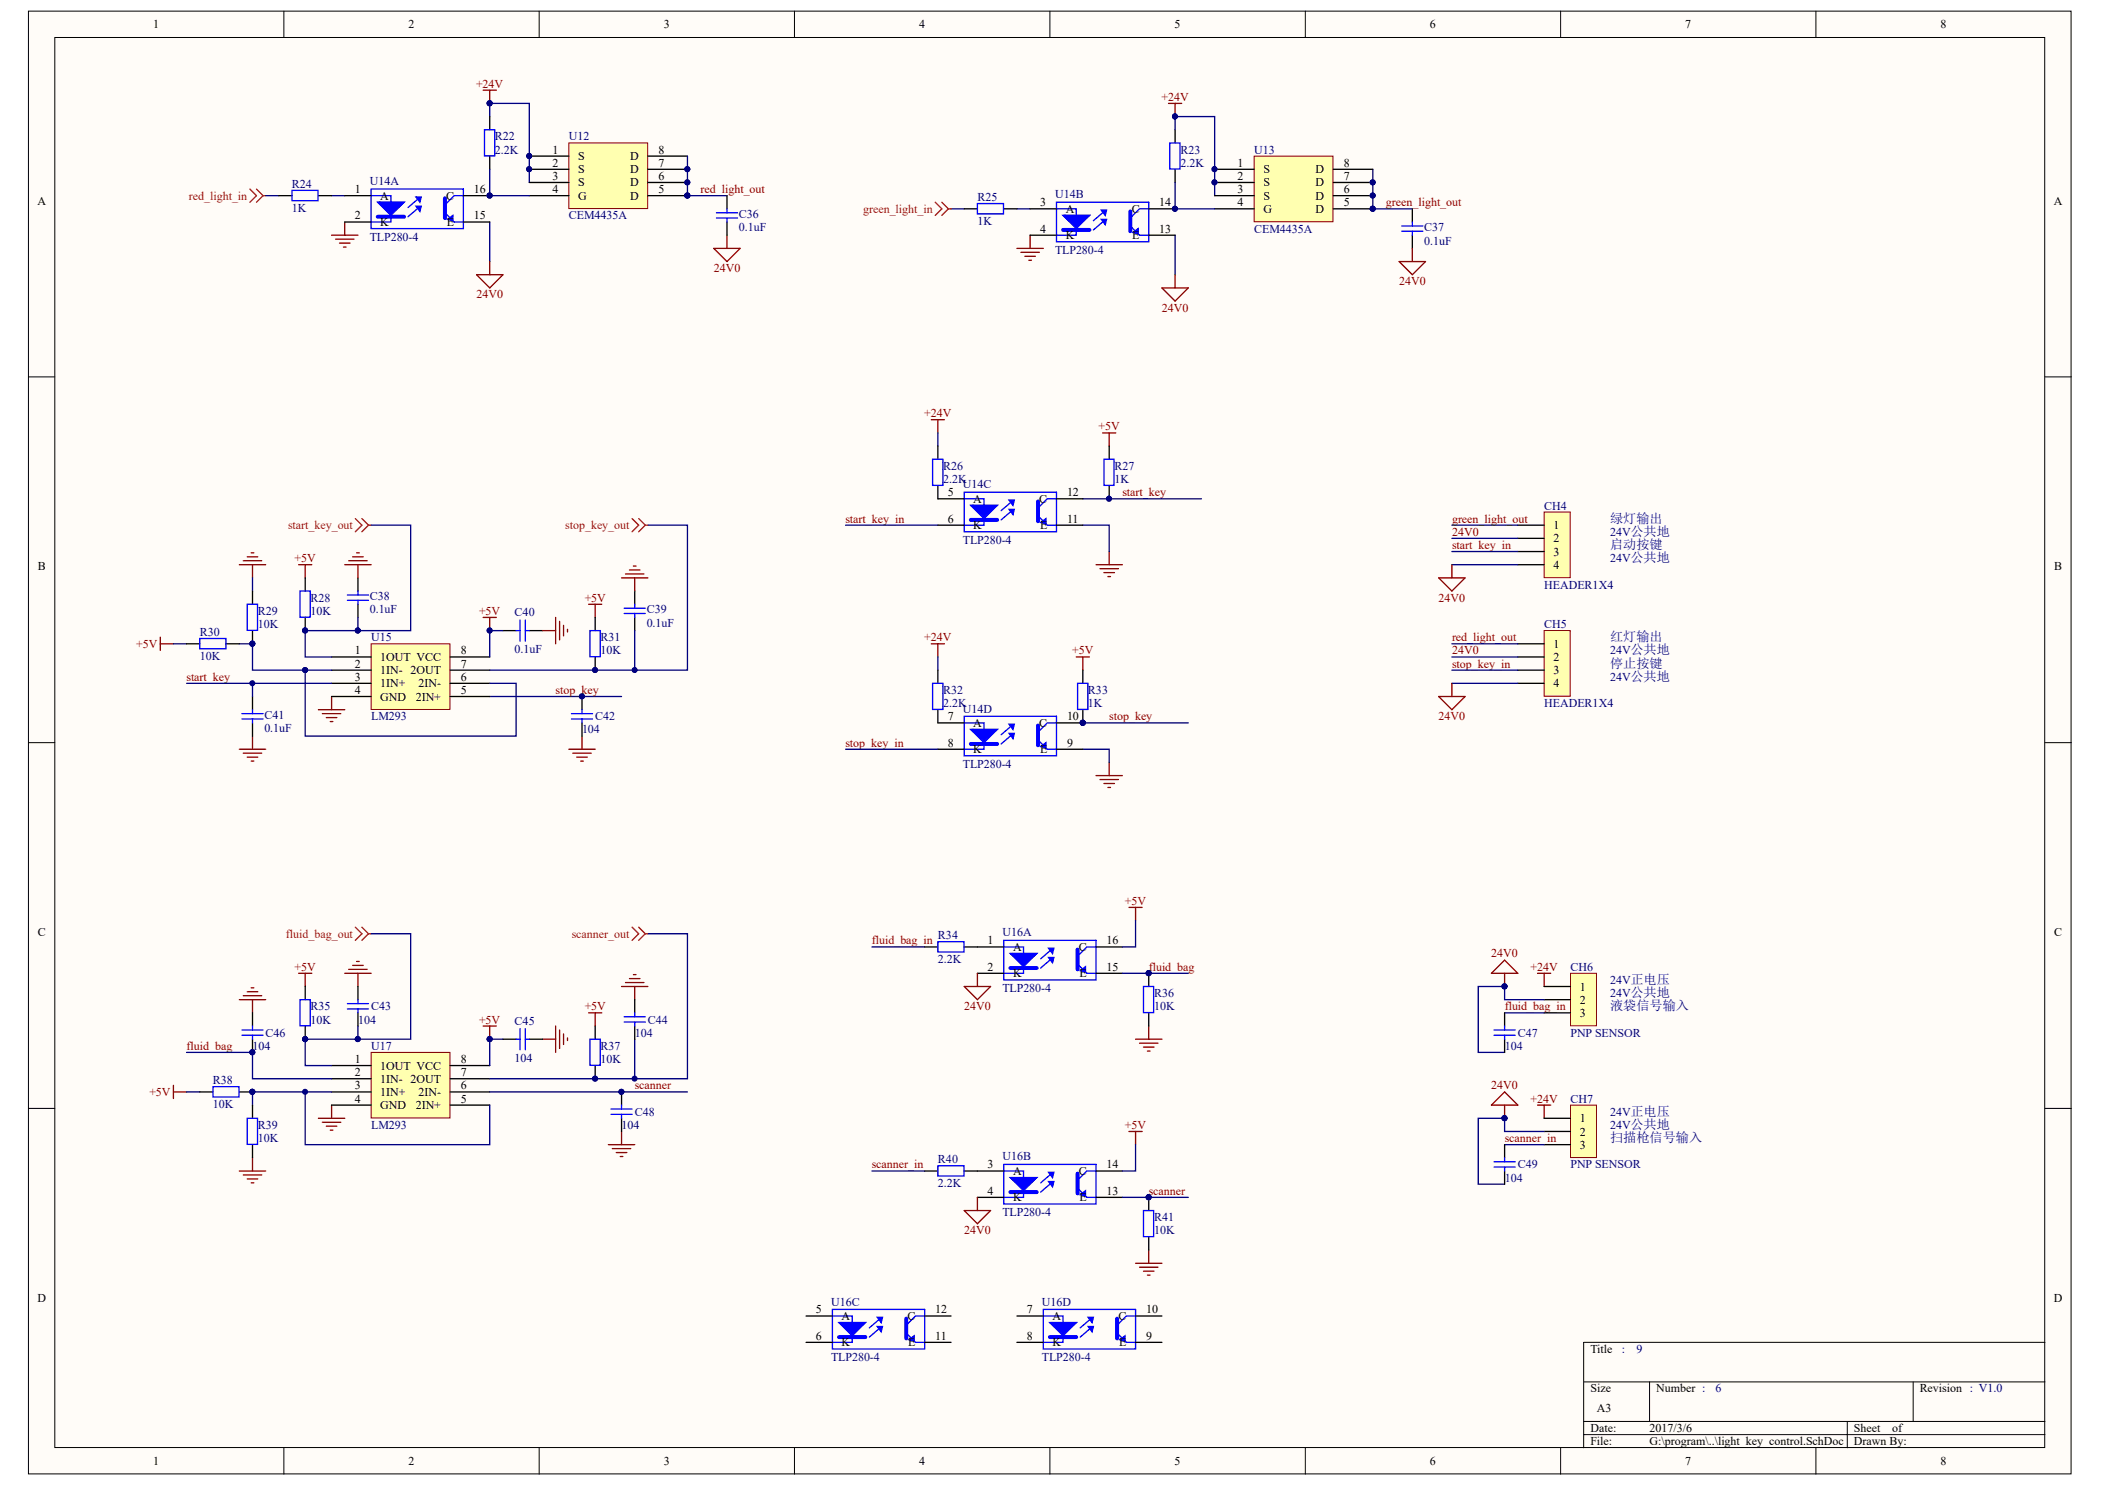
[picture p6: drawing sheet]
<svg xmlns="http://www.w3.org/2000/svg" width="297mm" height="210mm" viewBox="0 0 297 210" stroke-linecap="round" stroke-linejoin="round" font-family="sans-serif">
<defs><g id="words">
<g font-size="1.9" fill="#000080">
<text x="227.2" y="73.7">绿灯输出</text>
<text x="227.2" y="77.4">启动按键</text>
<text x="227.2" y="90.5">红灯输出</text>
<text x="227.2" y="94.2">停止按键</text>
<text x="227.2" y="142.5">液袋信号输入</text>
<text x="227.2" y="161.1">扫描枪信号输入</text>
</g>
<g font-size="1.7">
<text x="21.6" y="4">1</text>
<text x="57.6" y="4">2</text>
<text x="93.7" y="4">3</text>
<text x="129.7" y="4">4</text>
<text x="165.7" y="4">5</text>
<text x="201.8" y="4">6</text>
<text x="237.8" y="4">7</text>
<text x="273.8" y="4">8</text>
<text x="77.9" y="21.7">1</text>
<text x="77.9" y="23.5">2</text>
<text x="81.6" y="22.6">S</text>
<text x="88.9" y="22.6">D</text>
<text x="92.9" y="23.5">7</text>
<text x="92.9" y="21.7">8</text>
<text x="174.6" y="23.5">1</text>
<text x="189.6" y="23.5">8</text>
<text x="5.3" y="28.9">A</text>
<text x="50.1" y="27.2">1</text>
<text x="53.7" y="28.2">A</text>
<text x="62.9" y="28.2">C</text>
<text x="66.9" y="27.2">16</text>
<text x="77.9" y="25.4">3</text>
<text x="77.9" y="27.2">4</text>
<text x="81.6" y="24.4">S</text>
<text x="81.6" y="26.3">S</text>
<text x="81.6" y="28.2">G</text>
<text x="88.9" y="28.2">D</text>
<text x="88.9" y="26.3">D</text>
<text x="88.9" y="24.4">D</text>
<text x="92.9" y="27.2">5</text>
<text x="92.9" y="25.4">6</text>
<text x="146.8" y="29.1">3</text>
<text x="163.6" y="29.1">14</text>
<text x="174.6" y="25.4">2</text>
<text x="174.6" y="27.2">3</text>
<text x="174.6" y="29.1">4</text>
<text x="178.3" y="24.4">S</text>
<text x="178.3" y="26.3">S</text>
<text x="178.3" y="28.2">S</text>
<text x="185.6" y="28.2">D</text>
<text x="185.6" y="26.3">D</text>
<text x="185.6" y="24.4">D</text>
<text x="189.6" y="29.1">5</text>
<text x="189.6" y="27.2">6</text>
<text x="189.6" y="25.4">7</text>
<text x="289.8" y="28.9">A</text>
<text x="50.1" y="30.9">2</text>
<text x="53.7" y="31.9">K</text>
<text x="63.1" y="31.9">E</text>
<text x="66.9" y="30.9">15</text>
<text x="146.8" y="32.8">4</text>
<text x="150.4" y="30">A</text>
<text x="150.4" y="33.7">K</text>
<text x="159.7" y="30">C</text>
<text x="159.8" y="33.7">E</text>
<text x="163.6" y="32.8">13</text>
<text x="178.3" y="30">G</text>
<text x="185.6" y="30">D</text>
<text x="133.8" y="70">5</text>
<text x="137.3" y="70.9">A</text>
<text x="146.6" y="70.9">C</text>
<text x="150.6" y="70">12</text>
<text x="133.8" y="73.7">6</text>
<text x="137.3" y="74.7">K</text>
<text x="146.8" y="74.7">E</text>
<text x="150.6" y="73.7">11</text>
<text x="219.2" y="74.7">1</text>
<text x="219.2" y="76.5">2</text>
<text x="5.3" y="80.4">B</text>
<text x="219.2" y="78.4">3</text>
<text x="219.2" y="80.2">4</text>
<text x="289.9" y="80.4">B</text>
<text x="50.1" y="92.3">1</text>
<text x="50.1" y="94.2">2</text>
<text x="53.7" y="93.2">1OUT VCC</text>
<text x="53.7" y="95.1">1IN- 2OUT</text>
<text x="65" y="94.2">7</text>
<text x="65" y="92.3">8</text>
<text x="219.2" y="91.4">1</text>
<text x="219.2" y="93.2">2</text>
<text x="219.2" y="95.1">3</text>
<text x="50.1" y="96">3</text>
<text x="50.1" y="97.9">4</text>
<text x="53.7" y="97">1IN+</text>
<text x="53.7" y="98.8">GND</text>
<text x="58.7" y="98.8">2IN+</text>
<text x="59.1" y="97">2IN-</text>
<text x="65" y="97.9">5</text>
<text x="65" y="96">6</text>
<text x="133.8" y="101.6">7</text>
<text x="150.6" y="101.6">10</text>
<text x="219.2" y="97">4</text>
<text x="133.8" y="105.3">8</text>
<text x="137.3" y="102.5">A</text>
<text x="137.3" y="106.3">K</text>
<text x="146.6" y="102.5">C</text>
<text x="146.8" y="106.3">E</text>
<text x="150.6" y="105.3">9</text>
<text x="5.3" y="132.1">C</text>
<text x="139.3" y="133.2">1</text>
<text x="139.3" y="137">2</text>
<text x="143" y="134.1">A</text>
<text x="143" y="137.9">K</text>
<text x="152.3" y="134.1">C</text>
<text x="152.3" y="137.9">E</text>
<text x="156.1" y="133.2">16</text>
<text x="156.1" y="137">15</text>
<text x="289.9" y="132.1">C</text>
<text x="222.9" y="139.7">1</text>
<text x="222.9" y="141.6">2</text>
<text x="222.9" y="143.5">3</text>
<text x="50.1" y="150">1</text>
<text x="65" y="150">8</text>
<text x="50.1" y="151.8">2</text>
<text x="50.1" y="153.7">3</text>
<text x="50.1" y="155.5">4</text>
<text x="53.7" y="150.9">1OUT VCC</text>
<text x="53.7" y="152.8">1IN- 2OUT</text>
<text x="53.7" y="154.6">1IN+</text>
<text x="59.1" y="154.6">2IN-</text>
<text x="65" y="155.5">5</text>
<text x="65" y="153.7">6</text>
<text x="65" y="151.8">7</text>
<text x="53.7" y="156.5">GND</text>
<text x="58.7" y="156.5">2IN+</text>
<text x="222.9" y="158.3">1</text>
<text x="222.9" y="160.2">2</text>
<text x="139.3" y="164.8">3</text>
<text x="143" y="165.8">A</text>
<text x="152.3" y="165.8">C</text>
<text x="156.1" y="164.8">14</text>
<text x="222.9" y="162">3</text>
<text x="139.3" y="168.5">4</text>
<text x="143" y="169.5">K</text>
<text x="152.3" y="169.5">E</text>
<text x="156.1" y="168.5">13</text>
<text x="5.3" y="183.7">D</text>
<text x="115.1" y="185.3">5</text>
<text x="132" y="185.3">12</text>
<text x="144.9" y="185.3">7</text>
<text x="161.7" y="185.3">10</text>
<text x="289.8" y="183.7">D</text>
<text x="115.1" y="189">6</text>
<text x="118.8" y="186.2">A</text>
<text x="118.8" y="189.9">K</text>
<text x="128" y="186.2">C</text>
<text x="128.1" y="189.9">E</text>
<text x="132" y="189">11</text>
<text x="144.9" y="189">8</text>
<text x="148.5" y="186.2">A</text>
<text x="148.5" y="189.9">K</text>
<text x="157.8" y="186.2">C</text>
<text x="157.9" y="189.9">E</text>
<text x="161.7" y="189">9</text>
<text x="224.4" y="190.8">Title</text>
<text x="224.4" y="196.4">Size</text>
<text x="233.7" y="196.4">Number :</text>
<text x="270.9" y="196.4">Revision : V1.0</text>
<text x="224.4" y="202">Date:</text>
<text x="224.4" y="203.9">File:</text>
<text x="225.3" y="199.2">A3</text>
<text x="232.8" y="202">2017/3/6</text>
<text x="232.8" y="203.9">G:\program\..\light_key_control.SchDoc</text>
<text x="261.6" y="202">Sheet</text>
<text x="261.6" y="203.9">Drawn By:</text>
<text x="267" y="202">of</text>
<text x="21.6" y="206.6">1</text>
<text x="57.6" y="206.6">2</text>
<text x="93.7" y="206.6">3</text>
<text x="129.7" y="206.6">4</text>
<text x="165.7" y="206.6">5</text>
<text x="201.8" y="206.6">6</text>
<text x="237.8" y="206.6">7</text>
<text x="273.8" y="206.6">8</text>
</g>
<g font-size="1.7" fill="#800000">
<text x="67.2" y="12.4">+24V</text>
<text x="163.9" y="14.2">+24V</text>
<text x="98.9" y="27.2">red_light_out</text>
<text x="195.6" y="29.1">green_light_out</text>
<text x="100.7" y="38.4">24V0</text>
<text x="197.4" y="40.2">24V0</text>
<text x="67.3" y="42.1">24V0</text>
<text x="164" y="44">24V0</text>
<text x="130.4" y="58.9">+24V</text>
<text x="155" y="60.7">+5V</text>
<text x="158.4" y="70">start_key</text>
<text x="119.3" y="73.7">start_key_in</text>
<text x="204.9" y="77.4">start_key_in</text>
<text x="204.9" y="75.6">24V0</text>
<text x="204.9" y="73.7">green_light_out</text>
<text x="41.6" y="79.3">+5V</text>
<text x="67.6" y="86.7">+5V</text>
<text x="82.5" y="84.9">+5V</text>
<text x="203" y="84.9">24V0</text>
<text x="19.2" y="91.4">+5V</text>
<text x="130.4" y="90.5">+24V</text>
<text x="151.3" y="92.3">+5V</text>
<text x="204.9" y="90.5">red_light_out</text>
<text x="204.9" y="94.2">stop_key_in</text>
<text x="204.9" y="92.3">24V0</text>
<text x="26.3" y="96">start_key</text>
<text x="78.4" y="97.9">stop_key</text>
<text x="156.5" y="101.6">stop_key</text>
<text x="203" y="101.6">24V0</text>
<text x="119.3" y="105.3">stop_key_in</text>
<text x="158.7" y="127.6">+5V</text>
<text x="41.6" y="137">+5V</text>
<text x="123" y="133.2">fluid_bag_in</text>
<text x="162.1" y="137">fluid_bag</text>
<text x="210.4" y="135.1">24V0</text>
<text x="216" y="137">+24V</text>
<text x="82.5" y="142.5">+5V</text>
<text x="136.1" y="142.5">24V0</text>
<text x="212.3" y="142.5">fluid_bag_in</text>
<text x="26.3" y="148.1">fluid_bag</text>
<text x="67.6" y="144.4">+5V</text>
<text x="21.1" y="154.6">+5V</text>
<text x="89.6" y="153.7">scanner</text>
<text x="210.4" y="153.7">24V0</text>
<text x="216" y="155.5">+24V</text>
<text x="158.7" y="159.3">+5V</text>
<text x="212.3" y="161.1">scanner_in</text>
<text x="123" y="164.8">scanner_in</text>
<text x="162.1" y="168.5">scanner</text>
<text x="136.1" y="174.1">24V0</text>
</g>
<g font-size="1.7" fill="#000080">
<text x="69.8" y="21.7">2.2K</text>
<text x="69.8" y="19.8">R22</text>
<text x="80.3" y="19.8">U12</text>
<text x="166.6" y="23.5">2.2K</text>
<text x="166.6" y="21.7">R23</text>
<text x="177" y="21.7">U13</text>
<text x="41.2" y="29.9">1K</text>
<text x="41.2" y="26.5">R24</text>
<text x="52.2" y="26.1">U14A</text>
<text x="137.9" y="28.4">R25</text>
<text x="148.9" y="28">U14B</text>
<text x="52.2" y="33.9">TLP280-4</text>
<text x="80.3" y="30.9">CEM4435A</text>
<text x="104.3" y="32.6">0.1uF</text>
<text x="104.3" y="30.8">C36</text>
<text x="137.9" y="31.7">1K</text>
<text x="148.9" y="35.8">TLP280-4</text>
<text x="177" y="32.8">CEM4435A</text>
<text x="201" y="34.5">0.1uF</text>
<text x="201" y="32.6">C37</text>
<text x="133.1" y="68.2">2.2K</text>
<text x="133.1" y="66.3">R26</text>
<text x="135.9" y="68.9">U14C</text>
<text x="157.3" y="68.2">1K</text>
<text x="157.3" y="66.3">R27</text>
<text x="217.9" y="71.9">CH4</text>
<text x="135.9" y="76.7">TLP280-4</text>
<text x="227.2" y="75.6">24V公共地</text>
<text x="217.9" y="83">HEADER1X4</text>
<text x="227.2" y="79.3">24V公共地</text>
<text x="28.2" y="89.7">R30</text>
<text x="36.4" y="88.6">10K</text>
<text x="36.4" y="86.7">R29</text>
<text x="43.8" y="86.7">10K</text>
<text x="43.8" y="84.9">R28</text>
<text x="52.2" y="86.5">0.1uF</text>
<text x="52.2" y="84.7">C38</text>
<text x="72.6" y="86.9">C40</text>
<text x="91.3" y="88.4">0.1uF</text>
<text x="91.3" y="86.5">C39</text>
<text x="217.9" y="88.6">CH5</text>
<text x="28.2" y="93.1">10K</text>
<text x="52.4" y="90.5">U15</text>
<text x="72.6" y="92.1">0.1uF</text>
<text x="84.7" y="92.3">10K</text>
<text x="84.7" y="90.5">R31</text>
<text x="227.2" y="92.3">24V公共地</text>
<text x="37.3" y="101.4">C41</text>
<text x="52.4" y="101.6">LM293</text>
<text x="84" y="101.6">C42</text>
<text x="133.1" y="99.7">2.2K</text>
<text x="133.1" y="97.9">R32</text>
<text x="135.9" y="100.5">U14D</text>
<text x="153.5" y="99.7">1K</text>
<text x="153.5" y="97.9">R33</text>
<text x="217.9" y="99.7">HEADER1X4</text>
<text x="227.2" y="96">24V公共地</text>
<text x="37.3" y="103.3">0.1uF</text>
<text x="82.1" y="103.5">104</text>
<text x="135.9" y="108.3">TLP280-4</text>
<text x="132.4" y="135.8">2.2K</text>
<text x="132.4" y="132.5">R34</text>
<text x="141.4" y="132.1">U16A</text>
<text x="221.6" y="137">CH6</text>
<text x="43.8" y="142.5">R35</text>
<text x="52.4" y="142.5">C43</text>
<text x="141.4" y="139.9">TLP280-4</text>
<text x="162.9" y="142.5">10K</text>
<text x="162.9" y="140.7">R36</text>
<text x="227.2" y="140.7">24V公共地</text>
<text x="227.2" y="138.8">24V正电压</text>
<text x="35.6" y="148.1">104</text>
<text x="37.5" y="146.2">C46</text>
<text x="43.8" y="144.4">10K</text>
<text x="50.5" y="144.4">104</text>
<text x="52.4" y="148.1">U17</text>
<text x="72.6" y="149.8">104</text>
<text x="72.6" y="144.6">C45</text>
<text x="84.7" y="150">10K</text>
<text x="84.7" y="148.1">R37</text>
<text x="89.6" y="146.2">104</text>
<text x="91.4" y="144.4">C44</text>
<text x="212.3" y="148.1">104</text>
<text x="214.2" y="146.2">C47</text>
<text x="221.6" y="146.2">PNP SENSOR</text>
<text x="30" y="152.9">R38</text>
<text x="221.6" y="155.5">CH7</text>
<text x="30" y="156.3">10K</text>
<text x="36.4" y="161.1">10K</text>
<text x="36.4" y="159.3">R39</text>
<text x="52.4" y="159.3">LM293</text>
<text x="87.7" y="159.3">104</text>
<text x="89.6" y="157.4">C48</text>
<text x="227.2" y="159.3">24V公共地</text>
<text x="227.2" y="157.4">24V正电压</text>
<text x="132.4" y="167.4">2.2K</text>
<text x="132.4" y="164.1">R40</text>
<text x="141.4" y="163.7">U16B</text>
<text x="212.3" y="166.7">104</text>
<text x="214.2" y="164.8">C49</text>
<text x="221.6" y="164.8">PNP SENSOR</text>
<text x="141.4" y="171.5">TLP280-4</text>
<text x="162.9" y="172.3">R41</text>
<text x="162.9" y="174.1">10K</text>
<text x="117.3" y="184.2">U16C</text>
<text x="147" y="184.2">U16D</text>
<text x="117.3" y="192">TLP280-4</text>
<text x="147" y="192">TLP280-4</text>
<text x="228.9" y="190.8">:</text>
<text x="230.9" y="190.8">9</text>
<text x="242.1" y="196.4">6</text>
</g>
<g font-size="1.7" fill="#f00">
<text x="26.7" y="28.2">red_light_in</text>
<text x="121.8" y="30">green_light_in</text>
<text x="40.6" y="74.7">start_key_out</text>
<text x="79.8" y="74.7">stop_key_out</text>
<text x="40.3" y="132.3">fluid_bag_out</text>
<text x="80.7" y="132.3">scanner_out</text>
</g>
</g></defs>
<g fill="#fffcf8" stroke="#000" stroke-width=".14">
<path d="M4 1.6h288.3v206.3h-288.3z"/>
<path d="M7.7 5.3h280.8v198.9h-280.8z"/>
</g>
<g fill="none" stroke="#000" stroke-width=".14">
<path d="M40.1 1.6v3.7M76.1 1.6v3.7M112.1 1.6v3.7M148.2 1.6v3.7M184.2 1.6v3.7M220.2 1.6v3.7M256.2 1.6v3.7M4 53.2h3.7M288.6 53.2h3.7M4 104.8h3.7M288.6 104.8h3.7M4 156.4h3.7"/>
<path d="M288.6 156.4h3.7M223.5 194.9h65.1M232.8 194.9v5.6M270 194.9v5.6M288.6 189.4h-65.1v14.8M40.1 204.2v3.8M76.1 204.2v3.8M112.1 204.2v3.8M148.2 204.2v3.8M184.2 204.2v3.8M220.2 204.2v3.8M223.5 200.5h65.1"/>
<path d="M223.5 202.4h65.1M256.2 204.2v3.8M260.7 200.5v3.7"/>
</g>
<g fill="none" stroke="#800000" stroke-width=".19">
<path d="M68.2 12.7h1.8M69.1 12.7v1.9M164.9 14.6h1.8M165.8 14.6v1.8M46.8 33.2h3.7M47.3 33.7h2.7M47.9 34.3h1.5M48.5 34.9h.3M48.6 31.3v1.9M67.2 38.8h3.8l-1.9 1.8zM69.1 36.9v1.9M100.7 35h3.7l-1.8 1.9z"/>
<path d="M102.6 33.2v1.8M143.5 35h3.7M144.1 35.6h2.6M144.6 36.2h1.5M145.2 36.7h.3M145.4 33.2v1.8M165.8 38.8v1.8M197.4 36.9h3.8l-1.9 1.9zM199.3 35v1.9M164 40.6h3.7l-1.9 1.9z"/>
</g>
<g fill="#000080" stroke="#000080" stroke-width=".14">
<circle cx="69.1" cy="14.6" r=".35"/>
<circle cx="165.8" cy="16.4" r=".35"/>
</g>
<path d="M46.8 27.6h1.8M69.1 31.3v5.6M143.5 29.5h1.9M165.8 33.2v5.6" fill="none" stroke="#000080" stroke-width=".19"/>
<path d="M165.8 18.3v1.9M165.8 23.9v1.8M199.3 29.5v1.8M199.3 33.2v1.8" fill="none" stroke="#000" stroke-width=".19"/>
<path d="M165.1 20.2h1.4v3.6h-1.4zM197.8 32.6h3M197.8 31.9h3M199.3 31.3v.6M199.3 32.6v.6" fill="none" stroke="#00f" stroke-width=".19"/>
<path d="M217.9 72.2h3.7v9.3h-3.7z" fill="#ffffb0" stroke="#800000" stroke-width=".14"/>
<path d="M214.2 74.1h3.7M214.2 75.9h3.7M214.2 77.8h3.7M214.2 79.7h3.7" fill="none" stroke="#000" stroke-width=".19"/>
<path d="M217.9 89h3.7v9.2h-3.7z" fill="#ffffb0" stroke="#800000" stroke-width=".14"/>
<path d="M35.6 98.3v1.8M50.5 81.5v1.9M50.5 85.2v1.9M71 89h1.8M74.7 89h1.8M89.6 83.4v1.8M89.6 87.1v1.9M214.2 90.8h3.7M214.2 92.7h3.7M214.2 94.5h3.7M214.2 96.4h3.7M35.6 102v1.8" fill="none" stroke="#000" stroke-width=".19"/>
<path d="M35.3 26.7l.9 .9-.9 .9M36.2 26.7l.9 .9M37.1 27.6l-.9 .9M37.1 27.6h.4M132 28.5l.9 1-.9 .9M132.9 28.5l.9 1M133.8 29.5l-.9 .9M133.8 29.5h.4" fill="none" stroke="#f00" stroke-width=".19"/>
<path d="M37.5 27.6h1.9M134.2 29.5h1.9M193.7 23.9v5.6h5.6M24.5 90.8h1.8M69.1 98.3h18.6M132.3 92.7v1.8M152.8 105.7h3.7v1.8" fill="none" stroke="#000080" stroke-width=".19"/>
<g fill="#000080" stroke="#000080" stroke-width=".14">
<circle cx="193.7" cy="29.4" r=".35"/>
<circle cx="69.1" cy="88.9" r=".35"/>
</g>
<g fill="none" stroke="#800000" stroke-width=".19">
<path d="M33.8 79.7h3.7M34.3 79.1h2.6M34.9 78.5h1.5M35.4 78h.4M35.6 79.7v1.8M42.1 79.7h1.9M43.1 79.7v1.8M48.6 79.7h3.8M49.2 79.1h2.6M49.8 78.5h1.5M50.3 78h.4M50.5 79.7v1.8"/>
<path d="M89.4 79.8h.4M154.7 79.7h3.7M155.6 61.1h1.9M156.5 61.1v1.8M156.5 77.8v1.9M22.6 89.9v1.8M22.6 90.8h1.9M46.8 98.3v1.8M68.2 87.1h1.8M69.1 87.1v1.9M76.5 89h1.9M78.4 87.1v3.7"/>
<path d="M79 87.7v2.6M79.5 88.2v1.5M80.1 88.8v.3M83.1 85.2h1.8M84 85.2v1.9M87.7 81.5h3.7M88.3 81h2.6M88.8 80.4h1.5M89.6 81.5v1.9M131.4 90.8h1.9M132.3 90.8v1.9M151.9 92.7h1.8"/>
<path d="M152.8 92.7v1.8M155.2 80.2h2.6M155.8 80.8h1.5M156.3 81.3h.4M33.8 105.7h3.7M34.3 106.2h2.6M34.9 106.8h1.5M35.4 107.4h.4M35.6 103.8v1.9M44.9 100.1h3.7M45.5 100.7h2.6M46 101.2h1.5"/>
<path d="M46.6 101.8h.4M80.3 105.7h3.7M80.8 106.2h2.6M81.4 106.8h1.5M81.9 107.4h.4M82.1 103.8v1.9M154.7 109.4h3.7M155.2 110h2.6M155.8 110.5h1.5M156.3 111.1h.4M156.5 107.5v1.9"/>
</g>
<g fill="none" stroke="#00f" stroke-width=".19">
<path d="M49 84.7h3M49 83.9h3M50.5 83.4v.5M50.5 84.7v.5M72.8 89h.6M73.4 87.5v2.9M74.1 87.5v2.9M74.1 89h.6M88.1 86.5h3M88.1 85.8h3M89.6 85.2v.6M89.6 86.5v.6"/>
<path d="M34.1 100.7h3M34.1 101.4h3M35.6 100.1v.6M35.6 101.4v.6"/>
</g>
<path d="M52.4 90.8h11.1v9.3h-11.1z" fill="#ffffb0" stroke="#800000" stroke-width=".14"/>
<path d="M46.8 92.7h5.6M46.8 94.5h5.6M46.8 96.4h5.6M46.8 98.3h5.6M63.5 92.7h5.6M63.5 94.5h5.6M63.5 96.4h5.6M63.5 98.3h5.6" fill="none" stroke="#000" stroke-width=".19"/>
<g fill="none" stroke="#000080" stroke-width=".19">
<path d="M52.4 74.1h5.5v14.9h-7.4M91.4 74.1h5.6v20.4h-27.9M119.3 74.1h13M132.3 61.1v1.8M152.8 74.1h3.7v3.7M152.8 70.4h16.7M204.9 74.1h9.3M204.9 77.8h9.3M204.9 75.9h9.3M204.9 79.7h9.3M26.3 96.4h20.5M35.6 81.5v1.9"/>
<path d="M35.6 96.4v1.9M46.8 94.5h-3.7v9.3h29.7v-7.4h-3.7M71 89h-1.9v3.7M89.6 89v5.5M204.9 96.4h9.3M204.9 90.8h9.3M204.9 92.7h9.3M204.9 94.5h9.3M119.3 105.7h13M152.8 102h14.9M26.3 154h1.9"/>
</g>
<g fill="#000080" stroke="#000080" stroke-width=".14">
<circle cx="69.1" cy="88.9" r=".35"/>
<circle cx="43.1" cy="94.5" r=".35"/>
<circle cx="35.6" cy="96.4" r=".35"/>
<circle cx="152.8" cy="102" r=".35"/>
<circle cx="50.5" cy="88.9" r=".35"/>
<circle cx="89.5" cy="94.5" r=".35"/>
<circle cx="69.1" cy="146.6" r=".35"/>
<circle cx="162.1" cy="168.9" r=".35"/>
</g>
<g fill="none" stroke="#800000" stroke-width=".19">
<path d="M131.4 59.2h1.9M132.3 59.2v1.9M204.9 79.7v1.8M203 81.5h3.7l-1.8 1.9zM203 98.3h3.7l-1.8 1.8zM204.9 96.4v1.9M34.9 139.9h1.5M35.4 139.3h.4M42.1 137.3h1.9M43.1 137.3v1.9M48.6 137.3h3.8M49.2 136.7h2.6"/>
<path d="M49.8 136.2h1.5M50.3 135.6h.4M50.5 137.3v1.9M87.7 139.2h3.7M88.3 138.6h2.6M88.8 138h1.5M89.4 137.5h.4M89.6 139.2v1.8M24.5 153.1v1.9M24.5 154h1.8M33.8 141h3.7M34.3 140.5h2.6"/>
<path d="M35.6 141v1.9M44.9 157.8h3.7M45.5 158.3h2.6M46 158.9h1.5M46.6 159.4h.4M46.8 155.9v1.9M68.2 144.7h1.8M69.1 144.7v1.9M76.5 146.6h1.9M78.4 144.7v3.8M79 145.3v2.6M79.5 145.9v1.4"/>
<path d="M80.1 146.4v.4M83.1 142.9h1.8M84 142.9v1.8M87.7 159.6v1.9M33.8 165.2h3.7M34.3 165.7h2.6M34.9 166.3h1.5M35.4 166.9h.4M35.6 163.3v1.9M85.8 161.5h3.8M86.4 162h2.6M87 162.6h1.5"/>
<path d="M87.5 163.1h.4"/>
</g>
<path d="M50.1 73.2l1 .9-1 .9M51.1 73.2l.9 .9M52 74.1l-.9 .9M52 74.1h.4M89.2 73.2l.9 .9-.9 .9M90.1 73.2l1 .9M91.1 74.1h.3M91.1 74.1l-1 .9" fill="none" stroke="#f00" stroke-width=".19"/>
<path d="M52.4 148.5h11.1v9.2h-11.1z" fill="#ffffb0" stroke="#800000" stroke-width=".14"/>
<path d="M46.8 150.3h5.6M46.8 152.2h5.6M46.8 154h5.6M46.8 155.9h5.6M63.5 150.3h5.6M63.5 152.2h5.6M63.5 154h5.6M63.5 155.9h5.6" fill="none" stroke="#000" stroke-width=".19"/>
<g fill="#000080" stroke="#000080" stroke-width=".14">
<circle cx="162.1" cy="137.3" r=".35"/>
<circle cx="50.5" cy="146.6" r=".35"/>
<circle cx="89.5" cy="152.2" r=".35"/>
</g>
<path d="M50.1 130.8l1 .9-1 1M51.1 130.8l.9 .9M52 131.7l-.9 1M52 131.7h.4M89.2 130.8l.9 .9-.9 1M90.1 130.8l1 .9M91.1 131.7h.3M91.1 131.7l-1 1" fill="none" stroke="#f00" stroke-width=".19"/>
<path d="M52.4 131.7h5.5v14.9h-7.4M91.4 131.7h5.6v20.5h-27.9M89.6 146.6v5.6" fill="none" stroke="#000080" stroke-width=".19"/>
<path d="M217 137.3h1.8M217.9 137.3v1.9" fill="none" stroke="#800000" stroke-width=".19"/>
<path d="M221.6 137.3h3.7v7.4h-3.7z" fill="#ffffb0" stroke="#800000" stroke-width=".14"/>
<path d="M137.9 133.6h3.7M137.9 137.3h3.7M154.7 133.6h3.7M154.7 137.3h3.7M217.9 139.2h3.7M217.9 141h3.7M217.9 142.9h3.7M137.9 165.2h3.7M137.9 168.9h3.7M154.7 165.2h3.7M154.7 168.9h3.7" fill="none" stroke="#000" stroke-width=".19"/>
<path d="M123 133.6h7.5M158.4 137.3h9.3M160.2 129.9v3.7h-1.8M26.3 148.5h9.3v3.7h11.2M43.1 154v7.5h26v-5.6M69.1 154h27.9M212.3 142.9h5.6M123 165.2h7.5M158.4 168.9h9.3M160.2 161.5v3.7h-1.8" fill="none" stroke="#000080" stroke-width=".19"/>
<g fill="none" stroke="#800000" stroke-width=".19">
<path d="M136.1 139.2h3.7l-1.9 1.8zM137.9 137.3v1.9M159.3 128h1.9M160.2 128v1.9M210.5 137.3l1.8-1.9 1.9 1.9zM212.3 137.3v1.9M159.3 159.6h1.9M160.2 159.6v1.9M160.2 146.6h3.8M160.8 147.2h2.6M161.4 147.7h1.4M161.9 148.3h.4"/>
<path d="M162.1 144.7v1.9M217 155.9h1.8M217.9 155.9v1.9M136.1 170.8h3.7l-1.9 1.8zM137.9 168.9v1.9M160.2 178.2h3.8M160.8 178.8h2.6M161.4 179.3h1.4M161.9 179.9h.4M162.1 176.3v1.9"/>
</g>
<g fill="#000080" stroke="#000080" stroke-width=".14">
<circle cx="212.3" cy="139.1" r=".35"/>
<circle cx="43.1" cy="154" r=".35"/>
<circle cx="35.6" cy="148.4" r=".35"/>
</g>
<g fill="none" stroke="#00f" stroke-width=".19">
<path d="M141.6 132.7h13.1v5.5h-13.1zM141.6 133.6h2.8v.9M142.8 134.5h3.5l-1.9 1.9-1.8-1.9h.3M144.4 136.7v.6h-2.8M148.2 134.1l-1.4 1.2M148.2 135.4l-1.4 1.2M152.2 136.2l1.2 1.1h1.3M154.7 133.6h-1.3l-1.2 1.1M141.6 164.3h13.1v5.5h-13.1zM141.6 165.2h2.8v.9M142.8 166.1h3.5l-1.9 1.9-1.8-1.9h.3M144.4 168.3v.6h-2.8"/>
<path d="M148.2 165.7l-1.4 1.2M148.2 167l-1.4 1.2M152.2 167.8l1.2 1.1h1.3M154.7 165.2h-1.3l-1.2 1.1"/>
</g>
<path d="M142.6 136.6h3.7M152.1 134v2.7M142.6 168.2h3.7M152.1 165.6v2.7" fill="none" stroke="#00f" stroke-width=".56"/>
<g fill="#00f" stroke="#00f" stroke-width=".19">
<path d="M142.6 134.5h3.7l-1.9 1.7z"/>
<path d="M148 133.8h.7l-.2 .7z"/>
<path d="M148 135.1h.7l-.2 .7z"/>
<path d="M152.4 136.9l.8-.5v.7z"/>
<path d="M142.6 166.1h3.7l-1.9 1.7z"/>
<path d="M148 165.4h.7l-.2 .7z"/>
<path d="M148 166.7h.7l-.2 .7z"/>
<path d="M152.4 168.5l.8-.5v.7z"/>
</g>
<path d="M221.6 155.9h3.7v7.4h-3.7z" fill="#ffffb0" stroke="#800000" stroke-width=".14"/>
<g fill="none" stroke="#000" stroke-width=".19">
<path d="M136.1 29.5h1.8M141.6 29.5h1.9M82.1 98.3v1.8M82.1 102v1.8M50.5 139.2v1.8M35.6 142.9v1.8M35.6 146.6v1.9M50.5 142.9v1.8M71 146.6h1.8M74.7 146.6h1.8M87.7 154v1.9M87.7 157.8v1.8"/>
<path d="M89.6 141v1.9M89.6 144.7v1.9M212.3 142.9v1.8M212.3 146.6v1.9M217.9 157.8h3.7M217.9 159.6h3.7M212.3 161.5v1.8M212.3 165.2v1.8M217.9 161.5h3.7M113.7 185.6h3.8M113.7 189.4h3.8M130.5 185.6h3.7"/>
<path d="M130.5 189.4h3.7M143.5 185.6h3.7M143.5 189.4h3.7M160.2 185.6h3.8M160.2 189.4h3.8"/>
</g>
<path d="M69.1 16.4v-1.8h5.6v11.1M50.5 144.7v1.9M71 146.6h-1.9v3.7M217.9 141h-5.6v-1.8h-3.7v9.3h3.7M217.9 159.6h-5.6v-1.8h-3.7v9.2h3.7M212.3 161.5h5.6" fill="none" stroke="#000080" stroke-width=".19"/>
<path d="M210.5 155.9l1.8-1.9 1.9 1.9zM212.3 155.9v1.9" fill="none" stroke="#800000" stroke-width=".19"/>
<g fill="#000080" stroke="#000080" stroke-width=".14">
<circle cx="212.3" cy="157.7" r=".35"/>
<circle cx="82.1" cy="98.2" r=".35"/>
<circle cx="50.5" cy="146.6" r=".35"/>
<circle cx="35.6" cy="148.4" r=".35"/>
<circle cx="69.1" cy="146.6" r=".35"/>
<circle cx="212.3" cy="139.1" r=".35"/>
<circle cx="87.7" cy="154" r=".35"/>
<circle cx="69.1" cy="14.6" r=".35"/>
</g>
<g fill="none" stroke="#00f" stroke-width=".19">
<path d="M137.9 28.7h3.7v1.5h-3.7zM80.6 100.7h3M80.6 101.4h3M82.1 100.1v.6M82.1 101.4v.6M34.1 145.3h3M34.1 146h3M35.6 144.7v.6M35.6 146v.6M49 141.6h3M49 142.3h3M50.5 141v.6"/>
<path d="M50.5 142.3v.6M72.8 146.6h.6M73.4 145.1v3M74.1 145.1v3M74.1 146.6h.6M86.2 156.4h3M86.2 157.2h3M87.7 155.9v.5M87.7 157.2v.6M88.1 143.4h3M88.1 144.2h3M89.6 142.9v.5"/>
<path d="M89.6 144.2v.5M210.8 145.3h3M210.8 146h3M212.3 144.7v.6M212.3 146v.6M210.8 163.9h3M210.8 164.6h3M212.3 163.3v.6M212.3 164.6v.6M117.5 184.7h13v5.6h-13zM117.5 185.6h2.8v1M118.6 186.6h3.5l-1.8 1.8-1.9-1.8h.4"/>
<path d="M120.3 188.8v.6h-2.8M124 186.2l-1.3 1.1M124 187.5l-1.3 1.1M128.1 188.2l1.1 1.2h1.3M130.5 185.6h-1.3l-1.1 1.2M147.2 184.7h13v5.6h-13zM147.2 185.6h2.8v1M148.3 186.6h3.6l-1.9 1.8-1.8-1.8h.3M150 188.8v.6h-2.8M153.7 186.2l-1.3 1.1M153.7 187.5l-1.3 1.1M157.8 188.2l1.1 1.2h1.3"/>
<path d="M160.2 185.6h-1.3l-1.1 1.2"/>
</g>
<path d="M118.4 188.6h3.7M127.9 186v2.8M148.2 188.6h3.7M157.6 186v2.8" fill="none" stroke="#00f" stroke-width=".56"/>
<g fill="#00f" stroke="#00f" stroke-width=".19">
<path d="M118.4 186.6h3.7l-1.8 1.6z"/>
<path d="M123.8 185.8h.7l-.2 .8z"/>
<path d="M123.8 187.1h.7l-.2 .8z"/>
<path d="M128.3 189l.7-.6v.8z"/>
<path d="M148.2 186.6h3.7l-1.9 1.6z"/>
<path d="M153.5 185.8h.8l-.2 .8z"/>
<path d="M153.5 187.1h.8l-.2 .8z"/>
<path d="M158 189l.8-.6v.8z"/>
</g>
<path d="M80.3 20.2h11.1v9.2h-11.1z" fill="#ffffb0" stroke="#800000" stroke-width=".14"/>
<path d="M74.7 22h5.6M74.7 23.9h5.6M74.7 25.7h5.6M74.7 27.6h5.6M91.4 22h5.6M91.4 23.9h5.6M91.4 25.7h5.6M91.4 27.6h5.6" fill="none" stroke="#000" stroke-width=".19"/>
<g fill="#000080" stroke="#000080" stroke-width=".14">
<circle cx="74.7" cy="22" r=".35"/>
<circle cx="74.7" cy="23.9" r=".35"/>
<circle cx="97" cy="27.6" r=".35"/>
<circle cx="97" cy="25.7" r=".35"/>
<circle cx="97" cy="23.9" r=".35"/>
<circle cx="165.8" cy="16.4" r=".35"/>
</g>
<path d="M165.8 18.3v-1.9h5.6v11.2" fill="none" stroke="#000080" stroke-width=".19"/>
<path d="M177 22h11.1v9.3h-11.1z" fill="#ffffb0" stroke="#800000" stroke-width=".14"/>
<g fill="none" stroke="#000" stroke-width=".19">
<path d="M69.1 16.4v1.9M39.4 27.6h1.8M44.9 27.6h1.9M48.6 27.6h3.8M48.6 31.3h3.8M65.4 27.6h3.7M65.4 31.3h3.7M69.1 22v1.9M102.6 27.6v1.9M102.6 31.3v1.9M145.4 29.5h3.7M145.4 33.2h3.7"/>
<path d="M162.1 29.5h3.7M162.1 33.2h3.7M171.4 23.9h5.6M171.4 25.7h5.6M171.4 27.6h5.6M171.4 29.5h5.6M188.1 23.9h5.6M188.1 25.7h5.6M188.1 27.6h5.6M188.1 29.5h5.6M132.3 62.9v1.9M132.3 68.5v1.9h3.8"/>
<path d="M132.3 74.1h3.8M149.1 70.4h3.7M149.1 74.1h3.7M156.5 62.9v1.9M156.5 68.5v1.9M26.3 90.8h1.9M31.9 90.8h1.9M35.6 83.4v1.8M35.6 89v1.8M43.1 81.5v1.9M43.1 87.1v1.9M84 87.1v1.9"/>
<path d="M84 92.7v1.8M132.3 94.5v1.9M152.8 94.5v1.9M132.3 100.1v1.9h3.8M132.3 105.7h3.8M149.1 105.7h3.7M152.8 100.1v1.9h-3.7M43.1 139.2v1.8M130.5 133.6h1.8M136.1 133.6h1.8M162.1 137.3v1.9M28.2 154h1.9"/>
<path d="M33.8 154h1.8M35.6 155.9v1.9M43.1 144.7v1.9M84 144.7v1.9M84 150.3v1.9M162.1 142.9v1.8M35.6 161.5v1.8M130.5 165.2h1.8M136.1 165.2h1.8M162.1 168.9v1.9M162.1 174.5v1.8"/>
</g>
<g fill="#000080" stroke="#000080" stroke-width=".14">
<circle cx="171.4" cy="23.9" r=".35"/>
<circle cx="171.4" cy="25.7" r=".35"/>
<circle cx="193.7" cy="29.4" r=".35"/>
<circle cx="193.7" cy="27.6" r=".35"/>
<circle cx="193.7" cy="25.7" r=".35"/>
<circle cx="156.5" cy="70.3" r=".35"/>
<circle cx="50.5" cy="88.9" r=".35"/>
<circle cx="43.1" cy="88.9" r=".35"/>
<circle cx="35.6" cy="90.8" r=".35"/>
<circle cx="43.1" cy="94.5" r=".35"/>
<circle cx="84" cy="94.5" r=".35"/>
<circle cx="152.8" cy="102" r=".35"/>
<circle cx="162.1" cy="137.3" r=".35"/>
<circle cx="162.1" cy="168.9" r=".35"/>
<circle cx="50.5" cy="146.6" r=".35"/>
<circle cx="43.1" cy="146.6" r=".35"/>
<circle cx="84" cy="152.2" r=".35"/>
<circle cx="35.6" cy="154" r=".35"/>
<circle cx="97" cy="27.6" r=".35"/>
<circle cx="69.1" cy="27.6" r=".35"/>
<circle cx="165.8" cy="29.4" r=".35"/>
</g>
<g fill="none" stroke="#00f" stroke-width=".19">
<path d="M68.4 18.3h1.4v3.7h-1.4zM41.2 26.9h3.7v1.4h-3.7zM52.4 26.7h13v5.5h-13zM52.4 27.6h2.8v.9M53.5 28.5h3.5l-1.8 1.9-1.9-1.9h.4M55.2 30.8v.5h-2.8M58.9 28.2l-1.3 1.1M58.9 29.5l-1.3 1.1M63 30.2l1.1 1.1h1.3M65.4 27.6h-1.3l-1.1 1.1M101.1 30.8h3M101.1 30h3"/>
<path d="M102.6 29.5v.5M102.6 30.8v.5M149.1 28.5h13v5.6h-13zM149.1 29.5h2.8v.9M150.2 30.4h3.5l-1.8 1.8-1.9-1.8h.4M151.9 32.6v.6h-2.8M155.6 30l-1.3 1.1M155.6 31.3l-1.3 1.1M159.7 32.1l1.1 1.1h1.3M162.1 29.5h-1.3l-1.1 1.1M131.6 64.8h1.4v3.7h-1.4zM136.1 69.4h13v5.6h-13z"/>
<path d="M136.1 70.4h2.8v.9M137.2 71.3h3.5l-1.8 1.9-1.9-1.9h.4M138.9 73.5v.6h-2.8M142.6 70.9l-1.3 1.1M142.6 72.2l-1.3 1.1M146.7 73l1.1 1.1h1.3M149.1 70.4h-1.3l-1.1 1.1M155.8 64.8h1.4v3.7h-1.4zM28.2 90.1h3.7v1.4h-3.7zM34.9 85.2h1.4v3.7h-1.4zM42.3 83.4h1.5v3.7h-1.5zM83.2 89h1.5v3.6h-1.5z"/>
<path d="M131.6 96.4h1.4v3.7h-1.4zM152.1 96.4h1.4v3.7h-1.4zM136.1 101h13v5.6h-13zM136.1 102h2.8v.9M137.2 102.9h3.5l-1.8 1.9-1.9-1.9h.4M138.9 105.1v.6h-2.8M142.6 102.5l-1.3 1.1M142.6 103.8l-1.3 1.1M146.7 104.6l1.1 1.1h1.3M149.1 102h-1.3l-1.1 1.1M132.3 132.8h3.7v1.5h-3.7zM161.4 139.2h1.4v3.6h-1.4z"/>
<path d="M30.1 153.3h3.6v1.4h-3.6zM34.9 157.8h1.4v3.6h-1.4zM42.3 141h1.5v3.7h-1.5zM83.2 146.6h1.5v3.7h-1.5zM132.3 164.4h3.7v1.5h-3.7zM161.4 170.8h1.4v3.6h-1.4z"/>
</g>
<path d="M69.1 23.9v3.7h5.6M97 22v5.6h5.6M165.8 25.7v3.8h5.6M33.8 90.8h1.8v3.7h7.5M50.5 87.1v1.9h-7.4v3.7h3.7M46.8 154h-11.2v1.9M50.5 146.6h-7.4v3.7h3.7" fill="none" stroke="#000080" stroke-width=".19"/>
<path d="M53.3 30.6h3.7M62.8 28v2.8M150 32.4h3.7M159.5 29.8v2.8M137 73.3h3.7M146.5 70.7v2.8M137 104.9h3.7M146.5 102.3v2.8" fill="none" stroke="#00f" stroke-width=".56"/>
<g fill="#00f" stroke="#00f" stroke-width=".19">
<path d="M53.3 28.5h3.7l-1.8 1.7z"/>
<path d="M58.7 27.8h.7l-.1 .7z"/>
<path d="M58.7 29.1h.7l-.1 .7z"/>
<path d="M63.2 30.9l.7-.5v.7z"/>
<path d="M150 30.4h3.7l-1.8 1.7z"/>
<path d="M155.4 29.6h.7l-.1 .8z"/>
<path d="M155.4 30.9h.7l-.1 .8z"/>
<path d="M159.9 32.8l.7-.6v.8z"/>
<path d="M137 71.3h3.7l-1.8 1.7z"/>
<path d="M142.4 70.6h.7l-.2 .7z"/>
<path d="M142.4 71.9h.7l-.2 .7z"/>
<path d="M146.8 73.7l.8-.5v.7z"/>
<path d="M137 102.9h3.7l-1.8 1.7z"/>
<path d="M142.4 102.2h.7l-.2 .7z"/>
<path d="M142.4 103.5h.7l-.2 .7z"/>
<path d="M146.8 105.3l.8-.5v.7z"/>
</g>
<use href="#words"/>
</svg>
